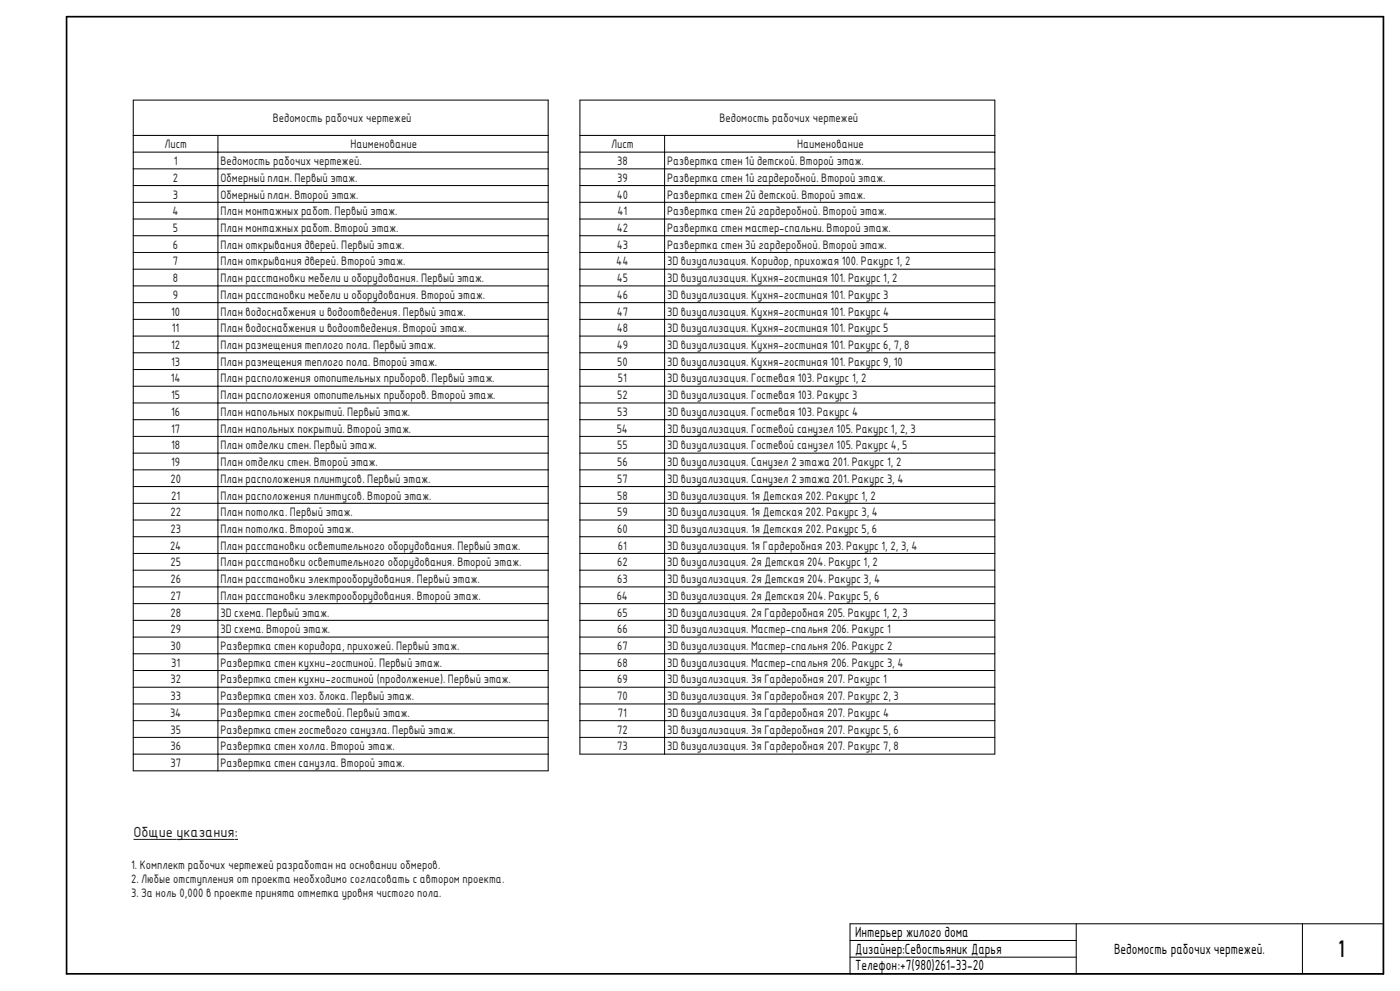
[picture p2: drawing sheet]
<svg xmlns="http://www.w3.org/2000/svg" width="420mm" height="297mm" viewBox="0 0 420 297" stroke-linecap="round" stroke-linejoin="round" font-family="sans-serif">
<defs><g id="words">
<text font-size="7.1" x="401.7" y="286.9">1</text>
<g font-size="4.2" fill="#1f1f1f">
<text x="40.1" y="251">Общие</text>
<text x="53" y="251">указания</text>
<text x="70.5" y="251">:</text>
</g>
<g font-size="4.2">
<text x="256.6" y="280.9">Интерьер жилого дома</text>
<text x="256.6" y="285.9">Дизайнер:Севостьяник Дарья</text>
<text x="334.3" y="285.9">Ведомость рабочих чертежей.</text>
<text x="256.6" y="290.9">Телефон:+7(980)261-33-20</text>
</g>
<g font-size="3.5" fill="#1f1f1f">
<text x="81.8" y="36.7">Ведомость рабочих чертежей</text>
<text x="215.8" y="36.7">Ведомость рабочих чертежей</text>
<text x="49.3" y="44.5">Лист</text>
<text x="105.1" y="44.5">Наименование</text>
<text x="183.4" y="44.5">Лист</text>
<text x="239.1" y="44.5">Наименование</text>
<text x="52.1" y="49.5">1</text>
<text x="66.1" y="49.5">Ведомость рабочих чертежей.</text>
<text x="185.2" y="49.5">38</text>
<text x="200.2" y="49.5">Развертка стен 1й детской. Второй этаж.</text>
<text x="51.9" y="54.5">2</text>
<text x="51.9" y="59.5">3</text>
<text x="66.1" y="54.5">Обмерный план. Первый этаж.</text>
<text x="66.1" y="59.5">Обмерный план. Второй этаж.</text>
<text x="185" y="59.5">40</text>
<text x="185.2" y="54.5">39</text>
<text x="200.2" y="54.5">Развертка стен 1й гардеробной. Второй этаж.</text>
<text x="200.2" y="59.5">Развертка стен 2й детской. Второй этаж.</text>
<text x="51.8" y="64.5">4</text>
<text x="66.1" y="64.5">План монтажных работ. Первый этаж.</text>
<text x="185.3" y="64.5">41</text>
<text x="200.2" y="64.5">Развертка стен 2й гардеробной. Второй этаж.</text>
<text x="51.9" y="69.5">5</text>
<text x="66.1" y="69.5">План монтажных работ. Второй этаж.</text>
<text x="185" y="69.5">42</text>
<text x="200.2" y="69.5">Развертка стен мастер-спальни. Второй этаж.</text>
<text x="51.9" y="74.6">6</text>
<text x="66.1" y="74.6">План открывания дверей. Первый этаж.</text>
<text x="185" y="74.6">43</text>
<text x="200.2" y="74.6">Развертка стен 3й гардеробной. Второй этаж.</text>
<text x="51.9" y="79.6">7</text>
<text x="66.1" y="79.6">План открывания дверей. Второй этаж.</text>
<text x="184.9" y="79.6">44</text>
<text x="200.2" y="79.6">3D визуализация. Коридор, прихожая 100. Ракурс 1, 2</text>
<text x="51.9" y="89.6">9</text>
<text x="51.9" y="84.6">8</text>
<text x="66.1" y="84.6">План расстановки мебели и оборудования. Первый этаж.</text>
<text x="66.1" y="89.6">План расстановки мебели и оборудования. Второй этаж.</text>
<text x="185" y="84.6">45</text>
<text x="185" y="89.6">46</text>
<text x="200.2" y="84.6">3D визуализация. Кухня-гостиная 101. Ракурс 1, 2</text>
<text x="200.2" y="89.6">3D визуализация. Кухня-гостиная 101. Ракурс 3</text>
<text x="51.3" y="94.6">10</text>
<text x="66.1" y="94.6">План водоснабжения и водоотведения. Первый этаж.</text>
<text x="185" y="94.6">47</text>
<text x="200.2" y="94.6">3D визуализация. Кухня-гостиная 101. Ракурс 4</text>
<text x="51.6" y="99.6">11</text>
<text x="66.1" y="99.6">План водоснабжения и водоотведения. Второй этаж.</text>
<text x="185" y="99.6">48</text>
<text x="200.2" y="99.6">3D визуализация. Кухня-гостиная 101. Ракурс 5</text>
<text x="51.3" y="104.6">12</text>
<text x="66.1" y="104.6">План размещения теплого пола. Первый этаж.</text>
<text x="185" y="104.6">49</text>
<text x="200.2" y="104.6">3D визуализация. Кухня-гостиная 101. Ракурс 6, 7, 8</text>
<text x="51.3" y="109.6">13</text>
<text x="66.1" y="109.6">План размещения теплого пола. Второй этаж.</text>
<text x="185.2" y="109.6">50</text>
<text x="200.2" y="109.6">3D визуализация. Кухня-гостиная 101. Ракурс 9, 10</text>
<text x="51.2" y="114.7">14</text>
<text x="51.3" y="119.7">15</text>
<text x="66.1" y="114.7">План расположения отопительных приборов. Первый этаж.</text>
<text x="66.1" y="119.7">План расположения отопительных приборов. Второй этаж.</text>
<text x="185.2" y="119.7">52</text>
<text x="185.4" y="114.7">51</text>
<text x="200.2" y="119.7">3D визуализация. Гостевая 103. Ракурс 3</text>
<text x="200.2" y="114.7">3D визуализация. Гостевая 103. Ракурс 1, 2</text>
<text x="51.3" y="124.7">16</text>
<text x="66.1" y="124.7">План напольных покрытий. Первый этаж.</text>
<text x="185.2" y="124.7">53</text>
<text x="200.2" y="124.7">3D визуализация. Гостевая 103. Ракурс 4</text>
<text x="51.3" y="129.7">17</text>
<text x="66.1" y="129.7">План напольных покрытий. Второй этаж.</text>
<text x="185" y="129.7">54</text>
<text x="200.2" y="129.7">3D визуализация. Гостевой санузел 105. Ракурс 1, 2, 3</text>
<text x="51.3" y="134.7">18</text>
<text x="66.1" y="134.7">План отделки стен. Первый этаж.</text>
<text x="185.2" y="134.7">55</text>
<text x="200.2" y="134.7">3D визуализация. Гостевой санузел 105. Ракурс 4, 5</text>
<text x="51.3" y="139.7">19</text>
<text x="66.1" y="139.7">План отделки стен. Второй этаж.</text>
<text x="185.2" y="139.7">56</text>
<text x="200.2" y="139.7">3D визуализация. Санузел 2 этажа 201. Ракурс 1, 2</text>
<text x="51.1" y="144.7">20</text>
<text x="51.3" y="149.8">21</text>
<text x="66.1" y="144.7">План расположения плинтусов. Первый этаж.</text>
<text x="66.1" y="149.8">План расположения плинтусов. Второй этаж.</text>
<text x="185.2" y="144.7">57</text>
<text x="185.2" y="149.8">58</text>
<text x="200.2" y="144.7">3D визуализация. Санузел 2 этажа 201. Ракурс 3, 4</text>
<text x="200.2" y="149.8">3D визуализация. 1я Детская 202. Ракурс 1, 2</text>
<text x="51.1" y="154.8">22</text>
<text x="66.1" y="154.8">План потолка. Первый этаж.</text>
<text x="185.2" y="154.8">59</text>
<text x="200.2" y="154.8">3D визуализация. 1я Детская 202. Ракурс 3, 4</text>
<text x="51.1" y="159.8">23</text>
<text x="66.1" y="159.8">План потолка. Второй этаж.</text>
<text x="185.2" y="159.8">60</text>
<text x="200.2" y="159.8">3D визуализация. 1я Детская 202. Ракурс 5, 6</text>
<text x="51" y="164.8">24</text>
<text x="66.1" y="164.8">План расстановки осветительного оборудования. Первый этаж.</text>
<text x="185.4" y="164.8">61</text>
<text x="200.2" y="164.8">3D визуализация. 1я Гардеробная 203. Ракурс 1, 2, 3, 4</text>
<text x="51.1" y="169.8">25</text>
<text x="66.1" y="169.8">План расстановки осветительного оборудования. Второй этаж.</text>
<text x="185.2" y="169.8">62</text>
<text x="200.2" y="169.8">3D визуализация. 2я Детская 204. Ракурс 1, 2</text>
<text x="51.1" y="174.8">26</text>
<text x="51.1" y="179.8">27</text>
<text x="66.1" y="174.8">План расстановки электрооборудования. Первый этаж.</text>
<text x="66.1" y="179.8">План расстановки электрооборудования. Второй этаж.</text>
<text x="185" y="179.8">64</text>
<text x="185.2" y="174.8">63</text>
<text x="200.2" y="179.8">3D визуализация. 2я Детская 204. Ракурс 5, 6</text>
<text x="200.2" y="174.8">3D визуализация. 2я Детская 204. Ракурс 3, 4</text>
<text x="51.1" y="184.8">28</text>
<text x="66.1" y="184.8">3D схема. Первый этаж.</text>
<text x="185.2" y="184.8">65</text>
<text x="200.2" y="184.8">3D визуализация. 2я Гардеробная 205. Ракурс 1, 2, 3</text>
<text x="51.1" y="189.9">29</text>
<text x="66.1" y="189.9">3D схема. Второй этаж.</text>
<text x="185.2" y="189.9">66</text>
<text x="200.2" y="189.9">3D визуализация. Мастер-спальня 206. Ракурс 1</text>
<text x="51.1" y="194.9">30</text>
<text x="66.1" y="194.9">Развертка стен коридора, прихожей. Первый этаж.</text>
<text x="185.2" y="194.9">67</text>
<text x="200.2" y="194.9">3D визуализация. Мастер-спальня 206. Ракурс 2</text>
<text x="51.3" y="199.9">31</text>
<text x="66.1" y="199.9">Развертка стен кухни-гостиной. Первый этаж.</text>
<text x="185.2" y="199.9">68</text>
<text x="200.2" y="199.9">3D визуализация. Мастер-спальня 206. Ракурс 3, 4</text>
<text x="51.1" y="209.9">33</text>
<text x="51.1" y="204.9">32</text>
<text x="66.1" y="209.9">Развертка стен хоз. блока. Первый этаж.</text>
<text x="66.1" y="204.9">Развертка стен кухни-гостиной (продолжение). Первый этаж.</text>
<text x="185.2" y="204.9">69</text>
<text x="185.2" y="209.9">70</text>
<text x="200.2" y="204.9">3D визуализация. 3я Гардеробная 207. Ракурс 1</text>
<text x="200.2" y="209.9">3D визуализация. 3я Гардеробная 207. Ракурс 2, 3</text>
<text x="51" y="214.9">34</text>
<text x="66.1" y="214.9">Развертка стен гостевой. Первый этаж.</text>
<text x="185.4" y="214.9">71</text>
<text x="200.2" y="214.9">3D визуализация. 3я Гардеробная 207. Ракурс 4</text>
<text x="51.1" y="219.9">35</text>
<text x="66.1" y="219.9">Развертка стен гостевого санузла. Первый этаж.</text>
<text x="185.2" y="219.9">72</text>
<text x="200.2" y="219.9">3D визуализация. 3я Гардеробная 207. Ракурс 5, 6</text>
<text x="51.1" y="225">36</text>
<text x="66.1" y="225">Развертка стен холла. Второй этаж.</text>
<text x="185.2" y="225">73</text>
<text x="200.2" y="225">3D визуализация. 3я Гардеробная 207. Ракурс 7, 8</text>
<text x="51.1" y="230">37</text>
<text x="66.1" y="230">Развертка стен санузла. Второй этаж.</text>
<text x="39.4" y="260.6">1. Комплект рабочих чертежей разработан на основании обмеров.</text>
<text x="39.4" y="269">3. За ноль 0,000 в проекте принята отметка уровня чистого пола.</text>
<text x="39.4" y="264.8">2. Любые отступления от проекта необходимо согласовать с автором проекта.</text>
</g>
</g></defs>
<path d="M40.1 251.6h30.3M70.5 251.6h.9" fill="none" stroke="#1f1f1f" stroke-width=".3"/>
<g fill="none" stroke="#000" stroke-width=".3">
<path d="M40 30h124.5v201.1h-124.5zM174 30h124.5v196.1h-124.5zM40 55.6h124.5M40 50.6h124.5M40 45.6h124.5M40 40.6h124.5M65.4 40.6v190.5M174 55.6h124.5M174 50.6h124.5M174 45.6h124.5M174 40.6h124.5M199.4 40.6v185.5"/>
<path d="M40 75.7h124.5M40 70.7h124.5M40 65.7h124.5M40 60.6h124.5M174 75.7h124.5M174 70.7h124.5M174 65.7h124.5M174 60.6h124.5M40 95.7h124.5M40 90.7h124.5M40 85.7h124.5M40 80.7h124.5"/>
<path d="M174 95.7h124.5M174 90.7h124.5M174 85.7h124.5M174 80.7h124.5M40 115.8h124.5M40 110.8h124.5M40 105.8h124.5M40 100.8h124.5M174 115.8h124.5M174 110.8h124.5M174 105.8h124.5M174 100.8h124.5"/>
<path d="M40 135.8h124.5M40 130.8h124.5M40 125.8h124.5M40 120.8h124.5M174 135.8h124.5M174 130.8h124.5M174 125.8h124.5M174 120.8h124.5M40 155.9h124.5M40 150.9h124.5M40 145.9h124.5M40 140.9h124.5"/>
<path d="M174 155.9h124.5M174 150.9h124.5M174 145.9h124.5M174 140.9h124.5M40 176h124.5M40 170.9h124.5M40 165.9h124.5M40 160.9h124.5M174 176h124.5M174 170.9h124.5M174 165.9h124.5M174 160.9h124.5"/>
<path d="M40 196h124.5M40 191h124.5M40 186h124.5M40 181h124.5M174 196h124.5M174 191h124.5M174 186h124.5M174 181h124.5M40 216.1h124.5M40 211h124.5M40 206h124.5M40 201h124.5"/>
<path d="M174 216.1h124.5M174 211h124.5M174 206h124.5M174 201h124.5M40 226.1h124.5M40 221.1h124.5M174 221.1h124.5M255.1 276.9h160v15.1h-160zM322.9 276.9v15.1M390.8 276.9v15.1M255.1 286.9h67.8M255.1 281.9h67.8"/>
</g>
<path d="M0 0h420.1v297.1h-420.1z" fill="none" stroke="#fff" stroke-width=".3"/>
<path d="M20 5h395.1v287h-395.1z" fill="none" stroke="#000" stroke-width=".5"/>
<use href="#words"/>
</svg>
